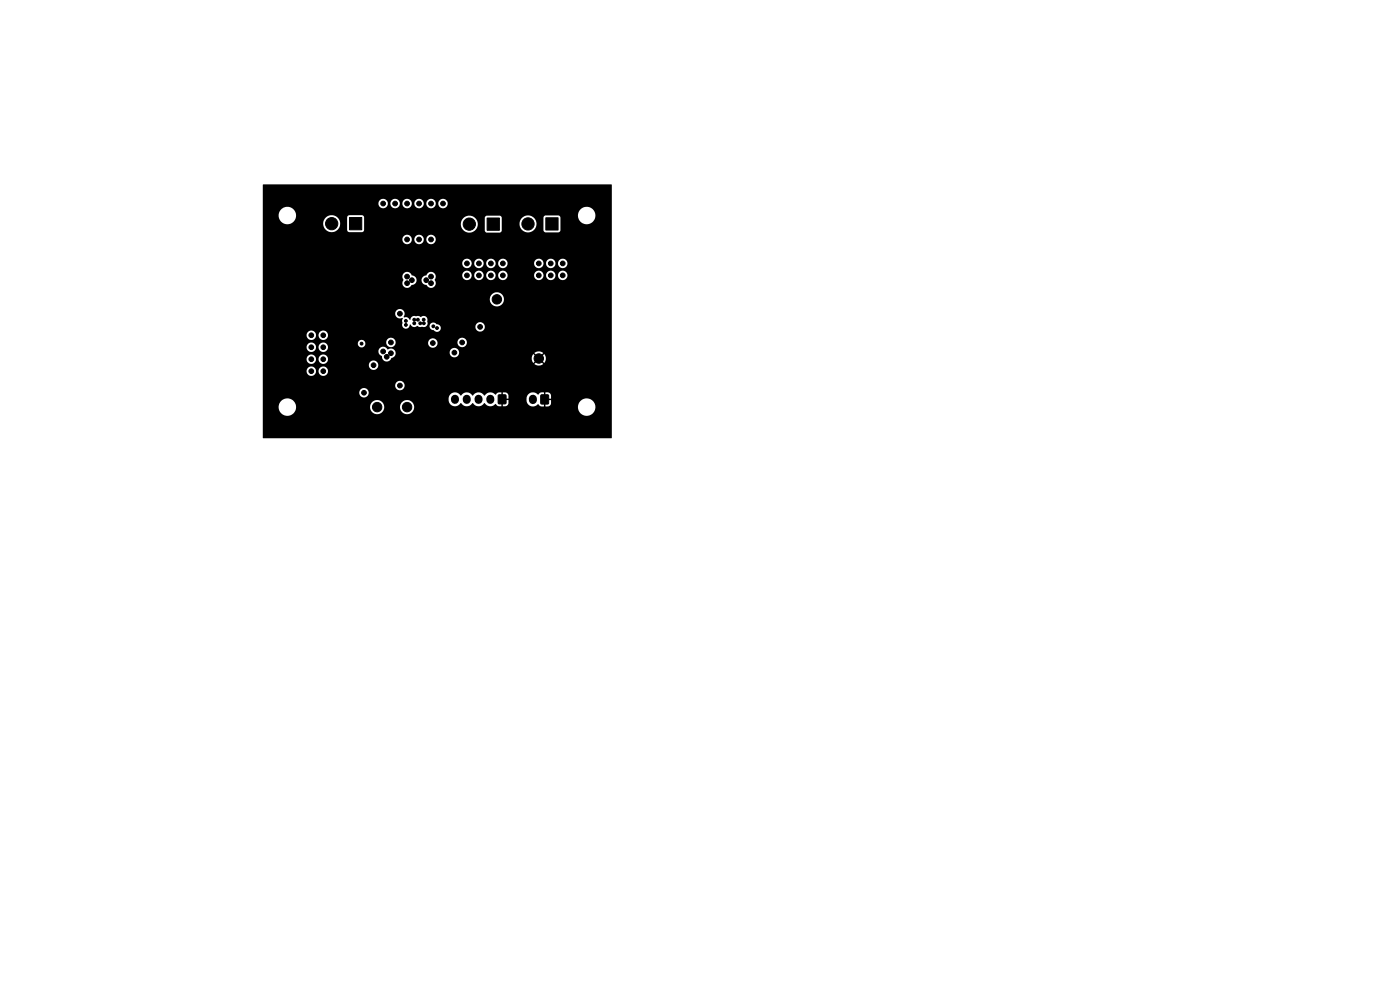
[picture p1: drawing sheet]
<svg xmlns="http://www.w3.org/2000/svg" width="297mm" height="210mm" viewBox="0 0 297 210" stroke-linecap="round" stroke-linejoin="round" font-family="sans-serif">
<g fill="#000" stroke="#000" stroke-width=".21">
<path d="M74.1 46.1h2.6v2.6h-2.6zM103.3 46.2h2.6v2.6h-2.6zM115.8 46.2h2.6v2.6h-2.6zM105.7 83.8h1.6v1.8h-1.6zM114.8 83.8h1.5v1.9h-1.5z"/>
<circle cx="70.4" cy="47.4" r="1.3"/>
<circle cx="81.3" cy="43.2" r=".5"/>
<circle cx="83.8" cy="43.2" r=".5"/>
<circle cx="86.4" cy="58.7" r=".5"/>
<circle cx="86.4" cy="50.8" r=".5"/>
<circle cx="86.4" cy="43.2" r=".5"/>
<circle cx="87.4" cy="59.4" r=".5"/>
<circle cx="88.9" cy="43.2" r=".5"/>
<circle cx="88.9" cy="50.8" r=".5"/>
<circle cx="90.4" cy="59.4" r=".5"/>
<circle cx="91.4" cy="58.7" r=".5"/>
<circle cx="91.4" cy="43.2" r=".5"/>
<circle cx="91.4" cy="50.8" r=".5"/>
<circle cx="94" cy="43.2" r=".5"/>
<circle cx="99.1" cy="55.9" r=".5"/>
<circle cx="99.1" cy="58.4" r=".5"/>
<circle cx="99.6" cy="47.5" r="1.3"/>
<circle cx="101.6" cy="58.4" r=".5"/>
<circle cx="101.6" cy="55.9" r=".5"/>
<circle cx="104.1" cy="58.4" r=".5"/>
<circle cx="104.1" cy="55.9" r=".5"/>
<circle cx="106.7" cy="55.9" r=".5"/>
<circle cx="106.7" cy="58.4" r=".5"/>
<circle cx="112" cy="47.5" r="1.3"/>
<circle cx="114.3" cy="58.4" r=".5"/>
<circle cx="114.3" cy="55.9" r=".5"/>
<circle cx="116.8" cy="55.9" r=".5"/>
<circle cx="116.8" cy="58.4" r=".5"/>
<circle cx="119.4" cy="58.4" r=".5"/>
<circle cx="119.4" cy="55.9" r=".5"/>
<circle cx="66" cy="73.7" r=".5"/>
<circle cx="66" cy="71.1" r=".5"/>
<circle cx="66" cy="76.2" r=".5"/>
<circle cx="66" cy="78.7" r=".5"/>
<circle cx="68.6" cy="71.1" r=".5"/>
<circle cx="68.6" cy="73.7" r=".5"/>
<circle cx="68.6" cy="78.7" r=".5"/>
<circle cx="68.6" cy="76.2" r=".5"/>
<circle cx="76.7" cy="72.9" r=".3"/>
<circle cx="79.2" cy="77.5" r=".5"/>
<circle cx="81.3" cy="74.5" r=".5"/>
<circle cx="82" cy="75.7" r=".5"/>
<circle cx="82.9" cy="72.6" r=".5"/>
<circle cx="82.9" cy="74.9" r=".5"/>
<circle cx="84.8" cy="66.5" r=".5"/>
<circle cx="86.1" cy="68.9" r=".3"/>
<circle cx="86.1" cy="68.1" r=".3"/>
<circle cx="86.4" cy="60.1" r=".5"/>
<circle cx="86.6" cy="74.3" r=".5"/>
<circle cx="86.6" cy="71.5" r=".5"/>
<circle cx="87.9" cy="68.6" r=".3"/>
<circle cx="87.9" cy="67.8" r=".3"/>
<circle cx="88.6" cy="67.8" r=".3"/>
<circle cx="89.2" cy="68.6" r=".3"/>
<circle cx="89.9" cy="67.8" r=".3"/>
<circle cx="89.9" cy="68.6" r=".3"/>
<circle cx="91.4" cy="60.1" r=".5"/>
<circle cx="91.8" cy="72.8" r=".5"/>
<circle cx="91.9" cy="69.2" r=".3"/>
<circle cx="92.7" cy="69.6" r=".3"/>
<circle cx="96.4" cy="74.8" r=".5"/>
<circle cx="98" cy="72.6" r=".5"/>
<circle cx="98.6" cy="74.8" r=".5"/>
<circle cx="101.9" cy="69.3" r=".5"/>
<circle cx="105.4" cy="63.5" r="1"/>
<circle cx="114.3" cy="76" r="1"/>
<circle cx="119.4" cy="78.7" r=".5"/>
<circle cx="119.4" cy="76.2" r=".5"/>
<circle cx="121.9" cy="78.7" r=".5"/>
<circle cx="121.9" cy="76.2" r=".5"/>
<circle cx="77.2" cy="83.3" r=".5"/>
<circle cx="80" cy="86.4" r="1"/>
<circle cx="84.8" cy="81.8" r=".5"/>
<circle cx="86.4" cy="86.4" r="1"/>
<circle cx="92.8" cy="80.1" r=".5"/>
</g>
<path d="M96.5 84.6v.2M99 84.6v.2M101.5 84.6v.2M104 84.6v.2M113.1 84.6v.3" fill="none" stroke="#000" stroke-width="1.7"/>
<path d="M55.8 39.2l73.9-.1 .1 .1-.1 53.8-73.9-.1-.1-6.7h3.4a1.85 1.85 0 0 0 1.8 2 1.85 1.85 0 0 0 1.9-1.8h15.7v.2a1.51 1.51 0 0 0 1.6 1.3 1.51 1.51 0 0 0 1.4-1.5h3.4v.2a1.5 1.5 0 0 0 1.6 1.3 1.5 1.5 0 0 0 1.4-1.7h34.7v.3a1.85 1.85 0 0 0 2.8 1.4 1.85 1.85 0 0 0 0-3.1 1.85 1.85 0 0 0-2.8 1.4h-34.7a1.5 1.5 0 0 0-1.6-1.3 1.5 1.5 0 0 0-1.4 1.5h-3.4v-.2a1.5 1.5 0 0 0-1.6-1.3 1.5 1.5 0 0 0-1.4 1.5h-15.7v-.2a1.85 1.85 0 0 0-1.8-1.7 1.85 1.85 0 0 0-1.9 1.7h-3.4v-1.7h39.5v.4a1.41 1.41 0 0 0 1.1 1.3 1.41 1.41 0 0 0 1.5-.7 1.48 1.48 0 0 0 2.5 0 1.48 1.48 0 0 0 2.5 0 1.5 1.5 0 0 0 2.4 .2l.4 .4 .8 .1v-1h.3v1h.5a.74 .74 0 0 0 .7-.7v-.6h-.9v-.3l4.7-.1v.7a1.43 1.43 0 0 0 2.5 .5l.4 .5h.8v-1h.3v1h.5l.4-.1 .3-.6v-.6h-.9v-.3h.9v-.8l-.3-.4-.9-.2v1h-.3v-1l-.8 .1-.4 .4a1.44 1.44 0 0 0-1.5-.4 1.44 1.44 0 0 0-1 1.2h-3.8l-.1-.8-.5-.5h-.6v1.1h-.3v-1.1l-.8 .1-.4 .4a1.57 1.57 0 0 0-2.5 .2 1.48 1.48 0 0 0-2.5 0 1.48 1.48 0 0 0-2.5 0 1.38 1.38 0 0 0-1.4-.6 1.38 1.38 0 0 0-1.1 1.2h-39.5v-1.2h20.5v.2a1.01 1.01 0 0 0 1.6 .6 1.01 1.01 0 0 0-.1-1.7 1.01 1.01 0 0 0-1.5 .9h-20.5v-1.5h28.1v.2a1.01 1.01 0 0 0 1.6 .6 1.01 1.01 0 0 0-.1-1.7 1.01 1.01 0 0 0-1.5 .9h-28.1v-3.1h9.3l.1 .2a1.01 1.01 0 0 0 1 .8 1.01 1.01 0 0 0 .9-1h.6v.2a1.01 1.01 0 0 0 1.6 .6 1.01 1.01 0 0 0-.2-1.7 1.01 1.01 0 0 0-1.4 .9h-.6v-.2a1.01 1.01 0 0 0-1.1-.8 1.01 1.01 0 0 0-.9 1h-9.3v-1.2h22.5l.1 .2a1.01 1.01 0 0 0 1.6 .6 1.01 1.01 0 0 0-.2-1.7 1.01 1.01 0 0 0-1.5 .9h-22.5v-1.3h9.3l.1 .2a1.01 1.01 0 0 0 1 .8 1.01 1.01 0 0 0 .9-1h.6v.2a1.01 1.01 0 0 0 1.6 .6 1.01 1.01 0 0 0-.2-1.7 1.01 1.01 0 0 0-1.4 .9h-.6v-.2a1.01 1.01 0 0 0-1.1-.8 1.01 1.01 0 0 0-.9 1h-9.3v-2.5h9.3l.1 .2a1.01 1.01 0 0 0 1 .8 1.01 1.01 0 0 0 .9-1h.6v.2a1 1 0 0 0 1.4 .6h11.3l.1 .4 .3 .5a.53 .53 0 0 1 .4 .7 1 1 0 0 0 1 .6 1 1 0 0 0 .9-.7h29.8l.3 1 .8-.7 .2 .2-.7 .7 .1 .1a1.49 1.49 0 0 0 1.7-.1l-.7-.7 .2-.2 .8 .7a1.5 1.5 0 0 0 0-1.9l-.8 .7-.2-.2 .7-.7-.1-.1a1.49 1.49 0 0 0-1.7 .1l.7 .7-.2 .2-.8-.7-.3 .9h-29.8l.1-.1a1 1 0 0 0 .8-1.1h11.5v.2a1.01 1.01 0 0 0 1.6 .6 1.01 1.01 0 0 0-.2-1.7 1.01 1.01 0 0 0-1.4 .9l-11.5-.1a1.08 1.08 0 0 0-1.7-.6 1.02 1.02 0 0 0-1.1-.5 1.02 1.02 0 0 0-.8 .9h-11.3h.1a1 1 0 0 0 .1-1.6h6.7v.2a.8 .8 0 0 0 1 .6 .8 .8 0 0 0 .6-1.1h4.4v.2a1 1 0 0 0 1.1 .8 1 1 0 0 0 .9-.8h6.9v.2a1 1 0 0 0 1.2 .8 1 1 0 0 0 .8-1.2h4.2l.1 .2a1.01 1.01 0 0 0 1.6 .6 1.01 1.01 0 0 0-.2-1.7 1.01 1.01 0 0 0-1.5 .9h-4.2a1.01 1.01 0 0 0-1.1-.8 1.01 1.01 0 0 0-.9 1h-6.9v-.2a1.01 1.01 0 0 0-1-1 1.01 1.01 0 0 0-1 1l-4.5-.1a.81 .81 0 0 0-.9-.4 .81 .81 0 0 0-.6 .8l-6.8-.1a1.01 1.01 0 0 0-1.5 .9h-.6v-.2a1.01 1.01 0 0 0-1.1-.8 1.01 1.01 0 0 0-.9 1h-9.3v-2.6h9.3l.1 .2a1.01 1.01 0 0 0 1 .8 1.01 1.01 0 0 0 .9-1h.6v.2a1.01 1.01 0 0 0 1.6 .6 1.01 1.01 0 0 0-.2-1.7 1.01 1.01 0 0 0-1.4 .9h-.6v-.2a1.01 1.01 0 0 0-1.1-.8 1.01 1.01 0 0 0-.9 1h-9.3v-4.6h28.1v.2a1.11 1.11 0 0 0 1.6 .8v.9a.87 .87 0 0 0 .5 1.3 .87 .87 0 0 0 1.1-.9 1.09 1.09 0 0 0 1.6 .4l.6 .2 1.9-.2v.2a1.04 1.04 0 0 0 1 .7 .8 .8 0 0 0 1 .2 .8 .8 0 0 0 .4-1h7.3l.1 .2a1.01 1.01 0 0 0 1.6 .6 1.01 1.01 0 0 0-.2-1.7 1.01 1.01 0 0 0-1.5 .9h-7.3l-.3-.3-.6-.2a.82 .82 0 0 0-.9-.4 .82 .82 0 0 0-.6 .8h-.7a.87 .87 0 0 0 .2-1 .85 .85 0 0 0-.3-1.1 .85 .85 0 0 0-1.1 .1l-.4-.2-.6 .1a.9 .9 0 0 0-1.2 .7l-.2-.1a.93 .93 0 0 0-1.2-.4 1.04 1.04 0 0 0-.3-1.6 1.04 1.04 0 0 0-1.5 .8h-28.1v-3h48.2v.2a1.51 1.51 0 0 0 2.4 1 1.51 1.51 0 0 0-.2-2.5 1.51 1.51 0 0 0-2.2 1.3h-48.2v-4.8h29.7v.2a.67 .67 0 0 1 0 1 1.05 1.05 0 0 0 .7 1.1 1.05 1.05 0 0 0 1.3-.6 1.01 1.01 0 0 0 1-1h1v.2a1.23 1.23 0 0 0 1.1 .9 1.05 1.05 0 0 0 1.6 .4 1.05 1.05 0 0 0 .1-1.6l.2-.4v-.5h5.7a1.01 1.01 0 0 0 1 1 1.01 1.01 0 0 0 1-1h.5v.2a1.01 1.01 0 0 0 1.1 .8 1.01 1.01 0 0 0 .9-1h.5l.1 .2a1.01 1.01 0 0 0 1 .8 1.01 1.01 0 0 0 .9-1h.6v.2a1.01 1.01 0 0 0 1.1 .8 1.01 1.01 0 0 0 .9-1h5.6v.2a1.01 1.01 0 0 0 1.1 .8 1.01 1.01 0 0 0 .9-1h.5l.1 .2a1.01 1.01 0 0 0 1 .8 1.01 1.01 0 0 0 .9-1h.6v.2a1.01 1.01 0 0 0 1.6 .6 1.01 1.01 0 0 0-.2-1.7 1.01 1.01 0 0 0-1.4 .9h-.6v-.2a1.01 1.01 0 0 0-1.1-.8 1.01 1.01 0 0 0-.9 1h-.5v-.2a1.01 1.01 0 0 0-1.1-.8 1.01 1.01 0 0 0-.9 1h-5.6v-.2a1.01 1.01 0 0 0-1.1-.8 1.01 1.01 0 0 0-.9 1h-.6v-.2a1.01 1.01 0 0 0-1.1-.8 1.01 1.01 0 0 0-.9 1h-.5v-.2a1.01 1.01 0 0 0-1.1-.8 1.01 1.01 0 0 0-.9 1h-.5l-.1-.2a1.01 1.01 0 0 0-1-.8 1.01 1.01 0 0 0-.9 1h-5.7v-.1a1.07 1.07 0 0 0-1.1-.6 1.07 1.07 0 0 0-.9 .7 1 1 0 0 0-1 1h-1v-.2a1.64 1.64 0 0 0-1.1-.9 1.01 1.01 0 0 0-1.1-.6 1.01 1.01 0 0 0-.8 1h-29.7v-2.8h42.4v.2a1.01 1.01 0 0 0 1.1 .8 1.01 1.01 0 0 0 .9-1h.5v.2a1.01 1.01 0 0 0 1.1 .8 1.01 1.01 0 0 0 .9-1h.5l.1 .2a1.01 1.01 0 0 0 1 .8 1.01 1.01 0 0 0 .9-1h.6v.2a1.01 1.01 0 0 0 1.1 .8 1.01 1.01 0 0 0 .9-1h5.6v.2a1.01 1.01 0 0 0 1.1 .8 1.01 1.01 0 0 0 .9-1h.5l.1 .2a1.01 1.01 0 0 0 1 .8 1.01 1.01 0 0 0 .9-1h.6v.2a1.01 1.01 0 0 0 1.6 .6 1.01 1.01 0 0 0-.2-1.7 1.01 1.01 0 0 0-1.4 .9h-.6v-.2a1.01 1.01 0 0 0-1.1-.8 1.01 1.01 0 0 0-.9 1h-.5v-.2a1.01 1.01 0 0 0-1.1-.8 1.01 1.01 0 0 0-.9 1h-5.6v-.2a1.01 1.01 0 0 0-1.1-.8 1.01 1.01 0 0 0-.9 1h-.6v-.2a1.01 1.01 0 0 0-1.1-.8 1.01 1.01 0 0 0-.9 1h-.5v-.2a1.01 1.01 0 0 0-1.1-.8 1.01 1.01 0 0 0-.9 1h-.5l-.1-.2a1.01 1.01 0 0 0-1-.8 1.01 1.01 0 0 0-.9 1h-42.4v-5.1h29.7v.2a1.01 1.01 0 0 0 1.1 .8 1.01 1.01 0 0 0 .9-1h.5v.2a1.01 1.01 0 0 0 1.1 .8 1.01 1.01 0 0 0 .9-1h.5l.1 .2a1.01 1.01 0 0 0 1.6 .6 1.01 1.01 0 0 0-.2-1.7 1.01 1.01 0 0 0-1.5 .9h-.5v-.2a1.01 1.01 0 0 0-1.1-.8 1.01 1.01 0 0 0-.9 1h-.5l-.1-.2a1.01 1.01 0 0 0-1-.8 1.01 1.01 0 0 0-.9 1h-29.7v-5.2h3.4v.2a1.85 1.85 0 0 0 2.5 1.6h7v.3a1.8 1.8 0 0 0 2.6 1.3 1.8 1.8 0 0 0 .4-2.9h2v2.8l.5 .3h2.9l.2-.3v-1.4h20.6v.3a1.8 1.8 0 0 0 2.6 1.3 1.8 1.8 0 0 0 .4-2.9h2v2.8l.4 .3h3l.2-.3v-1.5h3.8a1.8 1.8 0 0 0 2.6 1.6 1.8 1.8 0 0 0 .4-2.9h2.1v2.6l.3 .4 2.8 .1 .4-.3 .1-2.8-.3-.4-2.9-.1-.3 .1-.1 .4h-2.1a1.8 1.8 0 0 0-1.9-.3 1.8 1.8 0 0 0-1.1 1.6h-3.8v-1.4l-.3-.3-2.8-.1-.3 .2-.2 .3h-2a1.8 1.8 0 0 0-2-.3 1.8 1.8 0 0 0-1 1.6h-20.6v-1.5l-.3-.3-2.8-.1-.3 .2-.2 .3h-2a1.8 1.8 0 0 0-2-.3 1.8 1.8 0 0 0-1 1.6h-7h.2a1.85 1.85 0 0 0 1-1.8h59.8v.2a1.85 1.85 0 0 0 2.8 1.5 1.85 1.85 0 0 0 0-3.2 1.85 1.85 0 0 0-2.8 1.5h-59.8v-.2a1.85 1.85 0 0 0-2-1.5 1.85 1.85 0 0 0-1.7 1.7h-3.4v-2.4h24.6v.2a1.01 1.01 0 0 0 1.1 .8 1.01 1.01 0 0 0 .9-1h.5v.2a1.01 1.01 0 0 0 1.1 .8 1.01 1.01 0 0 0 .9-1h.6v.2a1.01 1.01 0 0 0 1.1 .8 1.01 1.01 0 0 0 .9-1h.5v.2a1.01 1.01 0 0 0 1.1 .8 1.01 1.01 0 0 0 .9-1h.5l.1 .2a1.01 1.01 0 0 0 1 .8 1.01 1.01 0 0 0 .9-1h.6v.2a1.01 1.01 0 0 0 1.6 .6 1.01 1.01 0 0 0-.2-1.7 1.01 1.01 0 0 0-1.4 .9h-.6v-.2a1.01 1.01 0 0 0-1.1-.8 1.01 1.01 0 0 0-.9 1h-.5v-.2a1.01 1.01 0 0 0-1.1-.8 1.01 1.01 0 0 0-.9 1h-.5l-.1-.2a1.01 1.01 0 0 0-1-.8 1.01 1.01 0 0 0-.9 1h-.6v-.2a1.01 1.01 0 0 0-1.1-.8 1.01 1.01 0 0 0-.9 1h-.5v-.2a1.01 1.01 0 0 0-1.1-.8 1.01 1.01 0 0 0-.9 1h-24.6z" fill="#000"/>
</svg>
